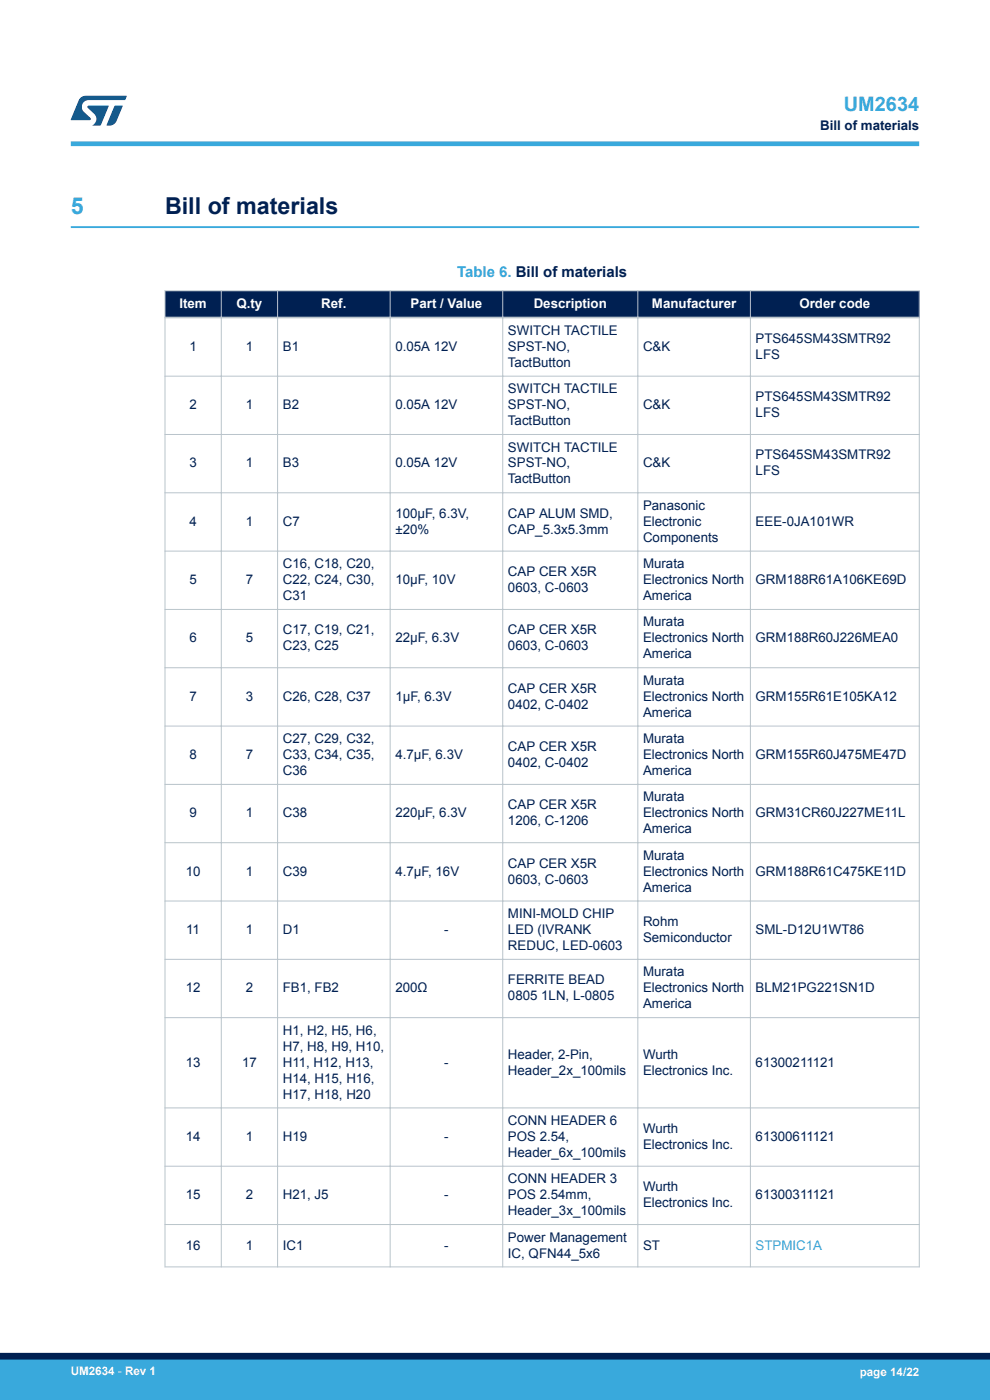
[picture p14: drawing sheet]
<svg xmlns="http://www.w3.org/2000/svg" width="210mm" height="297mm" viewBox="0 0 210 297" stroke-linecap="round" stroke-linejoin="round" font-family="sans-serif">
<defs><g id="words">
<text font-size="4.9" fill="#39a9dc" x="15" y="45.4">5</text>
<text font-size="4.9" fill="#002052" x="35" y="45.4">Bill of materials</text>
<text font-size="4.2" fill="#39a9dc" x="179" y="23.5">UM2634</text>
<text font-size="3.2" fill="#39a9dc" x="96.9" y="58.7">Table 6. Bill of materials</text>
<g font-size="2.8" fill="#002052">
<text x="174" y="27.5">Bill of materials</text>
<text x="107.7" y="71">SWITCH TACTILE</text>
<text x="40.2" y="74.4">1</text>
<text x="52.1" y="74.4">1</text>
<text x="60" y="74.4">B1</text>
<text x="83.9" y="74.4">0.05A 12V</text>
<text x="107.7" y="74.4">SPST-NO,</text>
<text x="107.7" y="77.8">TactButton</text>
<text x="136.4" y="74.4">C&amp;K</text>
<text x="160.3" y="72.7">PTS645SM43SMTR92</text>
<text x="160.3" y="76.1">LFS</text>
<text x="107.7" y="83.4">SWITCH TACTILE</text>
<text x="40.2" y="86.8">2</text>
<text x="52.1" y="86.8">1</text>
<text x="60" y="86.8">B2</text>
<text x="83.9" y="86.8">0.05A 12V</text>
<text x="107.7" y="86.8">SPST-NO,</text>
<text x="136.4" y="86.8">C&amp;K</text>
<text x="160.3" y="85.1">PTS645SM43SMTR92</text>
<text x="160.3" y="88.5">LFS</text>
<text x="107.7" y="90.2">TactButton</text>
<text x="107.7" y="95.8">SWITCH TACTILE</text>
<text x="40.2" y="99.2">3</text>
<text x="52.1" y="99.2">1</text>
<text x="60" y="99.2">B3</text>
<text x="83.9" y="99.2">0.05A 12V</text>
<text x="107.7" y="99.2">SPST-NO,</text>
<text x="136.4" y="99.2">C&amp;K</text>
<text x="160.3" y="97.5">PTS645SM43SMTR92</text>
<text x="160.3" y="100.9">LFS</text>
<text x="107.7" y="102.6">TactButton</text>
<text x="40.2" y="111.5">4</text>
<text x="52.1" y="111.5">1</text>
<text x="60" y="111.5">C7</text>
<text x="83.9" y="109.9">100µF, 6.3V,</text>
<text x="83.9" y="113.2">±20%</text>
<text x="107.7" y="109.9">CAP ALUM SMD,</text>
<text x="107.7" y="113.2">CAP_5.3x5.3mm</text>
<text x="136.4" y="108.2">Panasonic</text>
<text x="136.4" y="111.5">Electronic</text>
<text x="160.3" y="111.5">EEE-0JA101WR</text>
<text x="136.4" y="114.9">Components</text>
<text x="40.2" y="123.9">5</text>
<text x="52.1" y="123.9">7</text>
<text x="60" y="120.5">C16, C18, C20,</text>
<text x="60" y="123.9">C22, C24, C30,</text>
<text x="83.9" y="123.9">10µF, 10V</text>
<text x="107.7" y="122.2">CAP CER X5R</text>
<text x="107.7" y="125.6">0603, C-0603</text>
<text x="136.4" y="120.5">Murata</text>
<text x="136.4" y="123.9">Electronics North</text>
<text x="160.3" y="123.9">GRM188R61A106KE69D</text>
<text x="60" y="127.3">C31</text>
<text x="136.4" y="127.3">America</text>
<text x="40.2" y="136.3">6</text>
<text x="52.1" y="136.3">5</text>
<text x="60" y="134.6">C17, C19, C21,</text>
<text x="60" y="138">C23, C25</text>
<text x="83.9" y="136.3">22µF, 6.3V</text>
<text x="107.7" y="134.6">CAP CER X5R</text>
<text x="107.7" y="138">0603, C-0603</text>
<text x="136.4" y="132.9">Murata</text>
<text x="136.4" y="136.3">Electronics North</text>
<text x="160.3" y="136.3">GRM188R60J226MEA0</text>
<text x="136.4" y="139.7">America</text>
<text x="40.2" y="148.7">7</text>
<text x="52.1" y="148.7">3</text>
<text x="60" y="148.7">C26, C28, C37</text>
<text x="83.9" y="148.7">1µF, 6.3V</text>
<text x="107.7" y="147">CAP CER X5R</text>
<text x="136.4" y="145.3">Murata</text>
<text x="136.4" y="148.7">Electronics North</text>
<text x="160.3" y="148.7">GRM155R61E105KA12</text>
<text x="107.7" y="150.4">0402, C-0402</text>
<text x="136.4" y="152">America</text>
<text x="40.2" y="161">8</text>
<text x="52.1" y="161">7</text>
<text x="60" y="157.6">C27, C29, C32,</text>
<text x="60" y="161">C33, C34, C35,</text>
<text x="83.9" y="161">4.7µF, 6.3V</text>
<text x="107.7" y="159.3">CAP CER X5R</text>
<text x="136.4" y="157.6">Murata</text>
<text x="136.4" y="161">Electronics North</text>
<text x="160.3" y="161">GRM155R60J475ME47D</text>
<text x="60" y="164.4">C36</text>
<text x="107.7" y="162.7">0402, C-0402</text>
<text x="136.4" y="164.4">America</text>
<text x="40.2" y="173.4">9</text>
<text x="52.1" y="173.4">1</text>
<text x="60" y="173.4">C38</text>
<text x="83.9" y="173.4">220µF, 6.3V</text>
<text x="107.7" y="171.7">CAP CER X5R</text>
<text x="136.4" y="170">Murata</text>
<text x="136.4" y="173.4">Electronics North</text>
<text x="160.3" y="173.4">GRM31CR60J227ME11L</text>
<text x="107.7" y="175.1">1206, C-1206</text>
<text x="136.4" y="176.8">America</text>
<text x="39.4" y="185.8">10</text>
<text x="52.1" y="185.8">1</text>
<text x="60" y="185.8">C39</text>
<text x="83.9" y="185.8">4.7µF, 16V</text>
<text x="107.7" y="184.1">CAP CER X5R</text>
<text x="136.4" y="182.4">Murata</text>
<text x="136.4" y="185.8">Electronics North</text>
<text x="160.3" y="185.8">GRM188R61C475KE11D</text>
<text x="107.7" y="187.5">0603, C-0603</text>
<text x="136.4" y="189.2">America</text>
<text x="107.7" y="194.8">MINI-MOLD CHIP</text>
<text x="136.4" y="196.5">Rohm</text>
<text x="39.5" y="198.1">11</text>
<text x="52.1" y="198.1">1</text>
<text x="60" y="198.1">D1</text>
<text x="94.2" y="198.1">-</text>
<text x="107.7" y="198.1">LED (IVRANK</text>
<text x="107.7" y="201.5">REDUC, LED-0603</text>
<text x="136.4" y="199.8">Semiconductor</text>
<text x="160.3" y="198.1">SML-D12U1WT86</text>
<text x="107.7" y="208.8">FERRITE BEAD</text>
<text x="136.4" y="207.1">Murata</text>
<text x="39.4" y="210.5">12</text>
<text x="52.1" y="210.5">2</text>
<text x="60" y="210.5">FB1, FB2</text>
<text x="83.9" y="210.5">200Ω</text>
<text x="107.7" y="212.2">0805 1LN, L-0805</text>
<text x="136.4" y="210.5">Electronics North</text>
<text x="136.4" y="213.9">America</text>
<text x="160.3" y="210.5">BLM21PG221SN1D</text>
<text x="60" y="219.5">H1, H2, H5, H6,</text>
<text x="39.4" y="226.3">13</text>
<text x="51.3" y="226.3">17</text>
<text x="60" y="222.9">H7, H8, H9, H10,</text>
<text x="60" y="226.3">H11, H12, H13,</text>
<text x="94.2" y="226.3">-</text>
<text x="107.7" y="224.6">Header, 2-Pin,</text>
<text x="107.7" y="228">Header_2x_100mils</text>
<text x="136.4" y="228">Electronics Inc.</text>
<text x="136.4" y="224.6">Wurth</text>
<text x="160.3" y="226.3">61300211121</text>
<text x="60" y="229.7">H14, H15, H16,</text>
<text x="60" y="233">H17, H18, H20</text>
<text x="107.7" y="238.6">CONN HEADER 6</text>
<text x="39.4" y="242">14</text>
<text x="52.1" y="242">1</text>
<text x="60" y="242">H19</text>
<text x="94.2" y="242">-</text>
<text x="107.7" y="242">POS 2.54,</text>
<text x="107.7" y="245.4">Header_6x_100mils</text>
<text x="136.4" y="240.3">Wurth</text>
<text x="136.4" y="243.7">Electronics Inc.</text>
<text x="160.3" y="242">61300611121</text>
<text x="107.7" y="251">CONN HEADER 3</text>
<text x="39.4" y="254.4">15</text>
<text x="52.1" y="254.4">2</text>
<text x="60" y="254.4">H21, J5</text>
<text x="94.2" y="254.4">-</text>
<text x="107.7" y="254.4">POS 2.54mm,</text>
<text x="107.7" y="257.8">Header_3x_100mils</text>
<text x="136.4" y="252.7">Wurth</text>
<text x="136.4" y="256.1">Electronics Inc.</text>
<text x="160.3" y="254.4">61300311121</text>
<text x="107.7" y="263.4">Power Management</text>
<text x="39.4" y="265.1">16</text>
<text x="52.1" y="265.1">1</text>
<text x="60" y="265.1">IC1</text>
<text x="94.2" y="265.1">-</text>
<text x="107.7" y="266.8">IC, QFN44_5x6</text>
<text x="136.4" y="265.1">ST</text>
</g>
<g font-size="2.8" fill="#fff">
<text x="38.1" y="65.3">Item</text>
<text x="50.2" y="65.3">Q.ty</text>
<text x="68.2" y="65.3">Ref.</text>
<text x="87.1" y="65.3">Part / Value</text>
<text x="113.2" y="65.3">Description</text>
<text x="138.3" y="65.3">Manufacturer</text>
<text x="169.6" y="65.3">Order code</text>
</g>
<text font-size="2.8" fill="#39a9dc" x="160.3" y="265.1">STPMIC1A</text>
<g font-size="2.5" fill="#fff">
<text x="15" y="291.6">UM2634 - Rev 1</text>
<text x="182.4" y="291.9">page 14/22</text>
</g>
</g></defs>
<path d="M15 48.2h180" fill="none" stroke="#39a9dc" stroke-width=".4"/>
<g fill="#002052">
<path d="M35 61.7h160v5.7h-160z" fill-rule="evenodd"/>
<path d="M35 61.7h160v5.7h-160z" fill-rule="evenodd"/>
</g>
<g fill="none" stroke="#b9c4ca" stroke-width=".21">
<path d="M34.9 79.8h160.2M34.9 61.7h160.2M35 61.6v207.3M46.9 61.6v207.3M58.9 61.6v207.3M82.8 61.6v207.3M106.6 61.6v207.3M135.3 61.6v207.3M159.2 61.6v207.3M195 61.6v207.3M34.9 92.2h160.2M34.9 104.5h160.2"/>
<path d="M34.9 116.9h160.2M34.9 129.3h160.2M34.9 141.7h160.2M34.9 154h160.2M34.9 166.4h160.2M34.9 178.8h160.2M34.9 191.1h160.2M34.9 203.5h160.2M34.9 215.9h160.2M34.9 235h160.2M34.9 247.4h160.2M34.9 259.8h160.2"/>
<path d="M34.9 268.8h160.2"/>
</g>
<path d="M34.9 67.4h160.2" fill="none" stroke="#b9c4ca" stroke-width=".35"/>
<path d="M15 30.5h180" fill="none" stroke="#39a9dc" stroke-width="1"/>
<g fill="#005288">
<path d="M17.1 20.7l1.1-.4 8.7 .1-.4 .8h-7.6a1.45 1.45 0 0 0-1.4 .9 1.45 1.45 0 0 0 .2 1.6l1.5 1.3v.4l-4.2 .1 1.7-4.2z"/>
<path d="M24.3 22.4l1.7 .1-1.3 3.2a1.6 1.6 0 0 1-1.5 .9l-.6-.1z"/>
<path d="M18.6 22.5h4.5l-1.8 4.1h-1.7a1.54 1.54 0 0 0 .4-2.4l-1.4-1.3z"/>
</g>
<g fill="#39a9dc">
<path d="M0 288.4h210v8.6h-210z" fill-rule="evenodd"/>
<path d="M-.1 288.4h210.2v4.4h-210.2z" fill-rule="evenodd"/>
</g>
<path d="M0 287.7h210" fill="none" stroke="#002052" stroke-width="1.4"/>
<use href="#words"/>
</svg>
